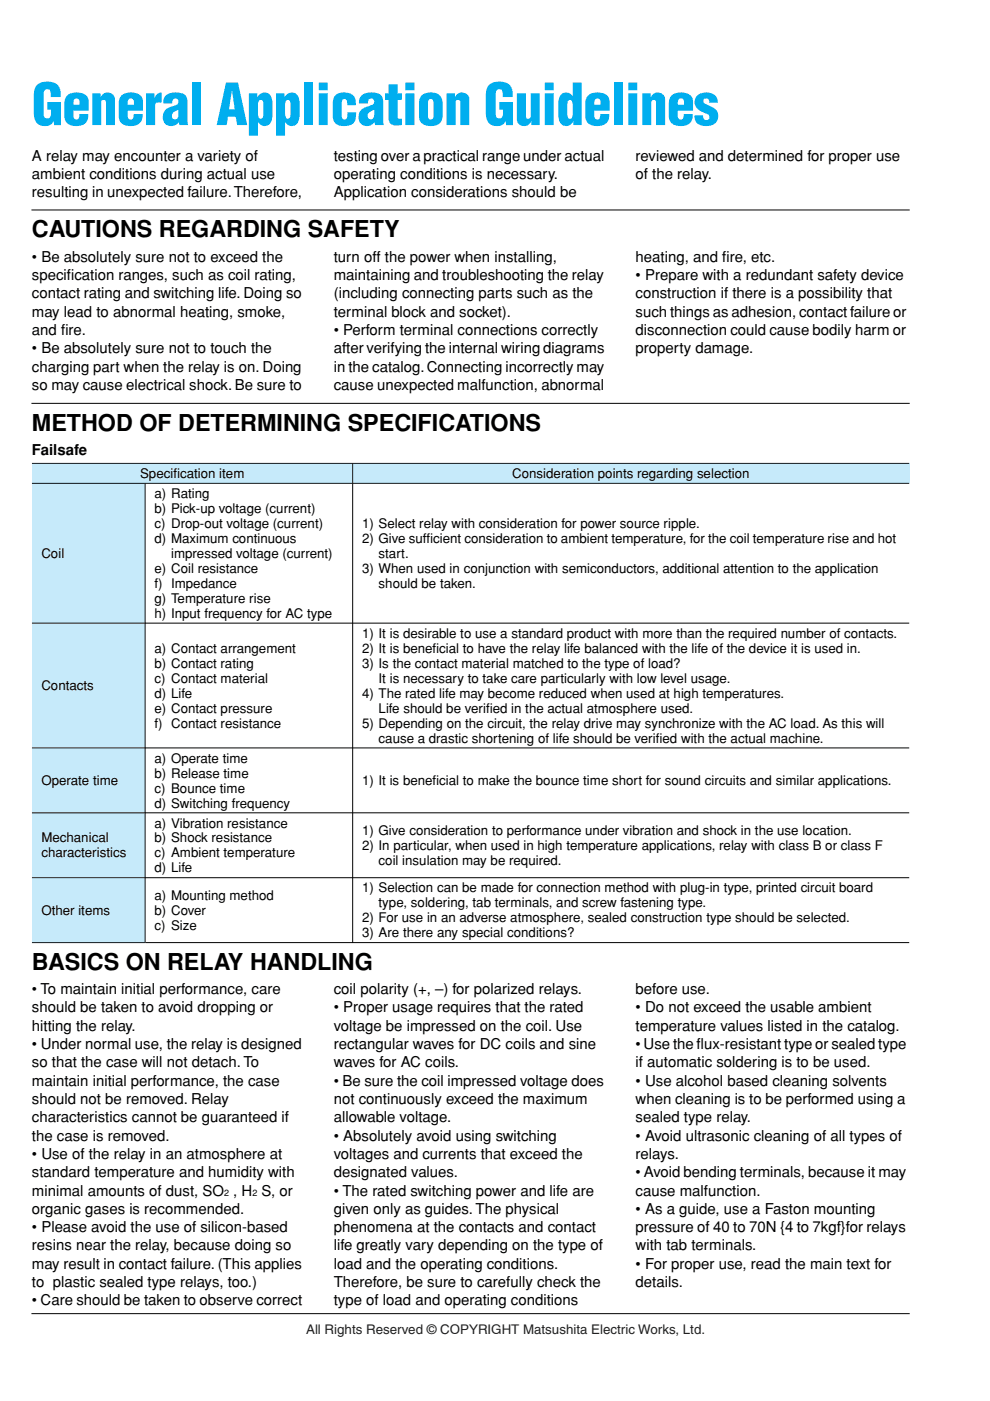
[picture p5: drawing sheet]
<svg xmlns="http://www.w3.org/2000/svg" width="210mm" height="297mm" viewBox="0 0 210 297" stroke-linecap="round" stroke-linejoin="round" font-family="sans-serif">
<defs><g id="words">
<text font-size="12" fill="#00aeef" x="6.8" y="26.5">General Application Guidelines</text>
<g font-size="4.9">
<text x="6.8" y="50.3">CAUTIONS REGARDING SAFETY</text>
<text x="6.8" y="91.3">METHOD OF DETERMINING SPECIFICATIONS</text>
<text x="6.8" y="205.6">BASICS ON RELAY HANDLING</text>
</g>
<g font-size="3.2">
<text x="6.8" y="34">A relay may encounter a variety of</text>
<text x="70.8" y="34">testing over a practical range under actual</text>
<text x="134.8" y="34">reviewed and determined for proper use</text>
<text x="6.8" y="37.9">ambient conditions during actual use</text>
<text x="6.8" y="41.8">resulting in unexpected failure. Therefore,</text>
<text x="70.8" y="37.9">operating conditions is necessary.</text>
<text x="70.8" y="41.8">Application considerations should be</text>
<text x="134.8" y="37.9">of the relay.</text>
<text x="6.8" y="55.5">• Be absolutely sure not to exceed the</text>
<text x="6.8" y="59.4">specif</text>
<text x="14.2" y="59.4">ication ranges, such as coil rating,</text>
<text x="70.8" y="55.5">turn off the power when installing,</text>
<text x="70.8" y="59.4">maintaining and troubleshooting the relay</text>
<text x="134.8" y="55.5">heating, and f</text>
<text x="134.8" y="59.4">• Prepare with a redundant safety device</text>
<text x="153.1" y="55.5">ire, etc.</text>
<text x="6.8" y="63.2">contact rating and switching life. Doing so</text>
<text x="70.8" y="63.2">(including connecting parts such as the</text>
<text x="134.8" y="63.2">construction if there is a possibility that</text>
<text x="6.8" y="67.1">may lead to abnormal heating, smoke,</text>
<text x="6.8" y="71">and f</text>
<text x="13" y="71">ire.</text>
<text x="70.8" y="67.1">terminal block and socket).</text>
<text x="70.8" y="71">• Perform terminal connections correctly</text>
<text x="134.8" y="67.1">such things as adhesion, contact failure or</text>
<text x="134.8" y="71">disconnection could cause bodily harm or</text>
<text x="6.8" y="74.9">• Be absolutely sure not to touch the</text>
<text x="70.8" y="74.9">after verifying the internal wiring diagrams</text>
<text x="134.8" y="74.9">property damage.</text>
<text x="6.8" y="78.8">charging part when the relay is on. Doing</text>
<text x="6.8" y="82.6">so may cause electrical shock. Be sure to</text>
<text x="70.8" y="78.8">in the catalog. Connecting incorrectly may</text>
<text x="70.8" y="82.6">cause unexpected malfunction, abnormal</text>
<text x="6.8" y="96.5">Failsafe</text>
<text x="6.8" y="210.8">• To maintain initial performance, care</text>
<text x="6.8" y="214.7">should be taken to avoid dropping or</text>
<text x="70.8" y="210.8">coil polarity (+, –) for polarized relays.</text>
<text x="70.8" y="214.7">• Proper usage requires that the rated</text>
<text x="134.8" y="210.8">before use.</text>
<text x="134.8" y="214.7">• Do not exceed the usable ambient</text>
<text x="6.8" y="218.5">hitting the relay.</text>
<text x="70.8" y="218.5">voltage be impressed on the coil. Use</text>
<text x="134.8" y="218.5">temperature values listed in the catalog.</text>
<text x="6.8" y="222.4">• Under normal use, the relay is designed</text>
<text x="6.8" y="226.3">so that the case will not detach. To</text>
<text x="70.8" y="222.4">rectangular waves for DC coils and sine</text>
<text x="70.8" y="226.3">waves for AC coils.</text>
<text x="134.8" y="222.4">• Use the f</text>
<text x="134.8" y="226.3">if automatic soldering is to be used.</text>
<text x="147.7" y="222.4">lux-resistant type or sealed type</text>
<text x="6.8" y="230.2">maintain initial performance, the case</text>
<text x="70.8" y="230.2">• Be sure the coil impressed voltage does</text>
<text x="134.8" y="230.2">• Use alcohol based cleaning solvents</text>
<text x="6.8" y="234.1">should not be removed. Relay</text>
<text x="6.8" y="237.9">characteristics cannot be guaranteed if</text>
<text x="70.8" y="234.1">not continuously exceed the maximum</text>
<text x="70.8" y="237.9">allowable voltage.</text>
<text x="134.8" y="234.1">when cleaning is to be performed using a</text>
<text x="134.8" y="237.9">sealed type relay.</text>
<text x="6.8" y="241.8">the case is removed.</text>
<text x="6.8" y="245.7">• Use of the relay in an atmosphere at</text>
<text x="70.8" y="241.8">• Absolutely avoid using switching</text>
<text x="70.8" y="245.7">voltages and currents that exceed the</text>
<text x="134.8" y="241.8">• Avoid ultrasonic cleaning of all types of</text>
<text x="134.8" y="245.7">relays.</text>
<text x="6.8" y="249.6">standard temperature and humidity with</text>
<text x="70.8" y="249.6">designated values.</text>
<text x="134.8" y="249.6">• Avoid bending terminals, because it may</text>
<text x="6.8" y="257.4">organic gases is recommended.</text>
<text x="6.8" y="253.5">minimal amounts of dust, SO , H S, or</text>
<text x="70.8" y="253.5">• The rated switching power and life are</text>
<text x="70.8" y="257.4">given only as guides. The physical</text>
<text x="134.8" y="253.5">cause malfunction.</text>
<text x="134.8" y="257.3">• As a guide, use a Faston mounting</text>
<text x="6.8" y="261.2">• Please avoid the use of silicon-based</text>
<text x="70.8" y="261.2">phenomena at the contacts and contact</text>
<text x="134.8" y="261.2">pressure of 40 to 70N {4 to 7kgf}for relays</text>
<text x="6.8" y="265.1">resins near the relay, because doing so</text>
<text x="6.8" y="269">may result in contact failure. (This applies</text>
<text x="70.8" y="265.1">life greatly vary depending on the type of</text>
<text x="70.8" y="269">load and the operating conditions.</text>
<text x="134.8" y="265.1">with tab terminals.</text>
<text x="134.8" y="269">• For proper use, read the main text for</text>
<text x="6.8" y="272.9">to plastic sealed type relays, too.)</text>
<text x="70.8" y="272.9">Therefore, be sure to carefully check the</text>
<text x="134.8" y="272.9">details.</text>
<text x="6.8" y="276.8">• Care should be taken to observe correct</text>
<text x="70.8" y="276.8">type of load and operating conditions</text>
</g>
<g font-size="2.8">
<text x="29.7" y="101.4">Specif</text>
<text x="36.8" y="101.4">ication item</text>
<text x="108.6" y="101.4">Consideration points regarding selection</text>
<text x="32.8" y="105.6">a) Rating</text>
<text x="32.8" y="108.8">b) Pick-up voltage (current)</text>
<text x="32.8" y="111.9">c) Drop-out voltage (current)</text>
<text x="76.8" y="111.9">1) Select relay with consideration for power source ripple.</text>
<text x="8.8" y="118.3">Coil</text>
<text x="32.8" y="115.1">d) Maximum continuous</text>
<text x="36.3" y="118.3">impressed voltage (current)</text>
<text x="76.8" y="115.1">2) Give suff</text>
<text x="80.3" y="118.3">start.</text>
<text x="90.4" y="115.1">icient consideration to ambient temperature, for the coil temperature rise and hot</text>
<text x="32.8" y="121.5">e) Coil resistance</text>
<text x="32.8" y="124.6">f) Impedance</text>
<text x="76.8" y="121.5">3) When used in conjunction with semiconductors, additional attention to the application</text>
<text x="80.3" y="124.6">should be taken.</text>
<text x="32.8" y="127.8">g) Temperature rise</text>
<text x="32.8" y="131">h) Input frequency for AC type</text>
<text x="76.8" y="135.2">1) It is desirable to use a standard product with more than the required number of contacts.</text>
<text x="32.8" y="138.4">a) Contact arrangement</text>
<text x="32.8" y="141.6">b) Contact rating</text>
<text x="76.8" y="138.4">2) It is benef</text>
<text x="76.8" y="141.6">3) Is the contact material matched to the type of load?</text>
<text x="91.7" y="138.4">icial to have the relay life balanced with the life of the device it is used in.</text>
<text x="8.8" y="146.3">Contacts</text>
<text x="32.8" y="144.8">c) Contact material</text>
<text x="32.8" y="147.9">d) Life</text>
<text x="76.8" y="147.9">4) The rated life may become reduced when used at high temperatures.</text>
<text x="80.3" y="144.8">It is necessary to take care particularly with low level usage.</text>
<text x="32.8" y="151.1">e) Contact pressure</text>
<text x="32.8" y="154.3">f) Contact resistance</text>
<text x="76.8" y="154.3">5) Depending on the circuit, the relay drive may synchronize with the AC load. As this will</text>
<text x="80.3" y="151.1">Life should be verif</text>
<text x="103.1" y="151.1">ied in the actual atmosphere used.</text>
<text x="32.8" y="161.7">a) Operate time</text>
<text x="80.3" y="157.5">cause a drastic shortening of life should be verif</text>
<text x="139.1" y="157.5">ied with the actual machine.</text>
<text x="8.8" y="166.5">Operate time</text>
<text x="32.8" y="164.9">b) Release time</text>
<text x="76.8" y="166.5">1) It is benef</text>
<text x="91.7" y="166.5">icial to make the bounce time short for sound circuits and similar applications.</text>
<text x="32.8" y="168">c) Bounce time</text>
<text x="32.8" y="171.2">d) Switching frequency</text>
<text x="8.8" y="178.6">Mechanical</text>
<text x="32.8" y="175.4">a) Vibration resistance</text>
<text x="32.8" y="178.6">b) Shock resistance</text>
<text x="76.8" y="177">1) Give consideration to performance under vibration and shock in the use location.</text>
<text x="8.8" y="181.8">characteristics</text>
<text x="32.8" y="181.8">c) Ambient temperature</text>
<text x="32.8" y="185">d) Life</text>
<text x="76.8" y="180.2">2) In particular, when used in high temperature applications, relay with class B or class F</text>
<text x="80.3" y="183.4">coil insulation may be required.</text>
<text x="32.8" y="190.8">a) Mounting method</text>
<text x="76.8" y="189.2">1) Selection can be made for connection method with plug-in type, printed circuit board</text>
<text x="8.8" y="194">Other items</text>
<text x="32.8" y="194">b) Cover</text>
<text x="32.8" y="197.1">c) Size</text>
<text x="76.8" y="195.6">2) For use in an adverse atmosphere, sealed construction type should be selected.</text>
<text x="80.3" y="192.4">type, soldering, tab terminals, and screw fastening type.</text>
<text x="76.8" y="198.7">3) Are there any special conditions?</text>
</g>
<text font-size="2.8" fill="#231f20" x="64.9" y="282.8">All Rights Reserved © COPYRIGHT Matsushita Electric Works, Ltd.</text>
<g font-size="1.9">
<text x="47.5" y="253.5">2</text>
<text x="53.5" y="253.5">2</text>
</g>
</g></defs>
<path d="M6.8 23.5h186M6.8 278.5h186" fill="none" stroke="#000" stroke-width=".21"/>
<path d="M5.8 22h188v3h-188z" fill="#fff"/>
<g fill="#c6eafa">
<path d="M6.8 98.3h67.9v4.1h-67.9z"/>
<path d="M74.8 98.3h118v4.1h-118z"/>
<path d="M6.8 102.5h23.9v29.6h-23.9z"/>
<path d="M6.8 132.2h23.9v26.3h-23.9z"/>
<path d="M6.8 158.6h23.9v13.7h-23.9z"/>
<path d="M6.8 172.4h23.9v13.6h-23.9z"/>
<path d="M6.8 186.1h23.9v13.7h-23.9z"/>
</g>
<path d="M6.8 98.3h186M74.8 98.2v4.3M6.8 102.5h186M30.8 102.4v97.5M6.8 132.1h24M6.8 158.6h24M6.8 172.3h24M6.8 186.1h24M6.8 199.8h23.9" fill="none" stroke="#101a21" stroke-width=".21"/>
<path d="M6.8 44.5h186M6.8 85.5h186M74.8 102.4v97.5M30.7 132.1h162.1M30.7 158.6h162.1M30.7 172.3h162.1M30.7 186.1h162.1M30.8 199.8h162" fill="none" stroke="#000" stroke-width=".21"/>
<use href="#words"/>
</svg>
